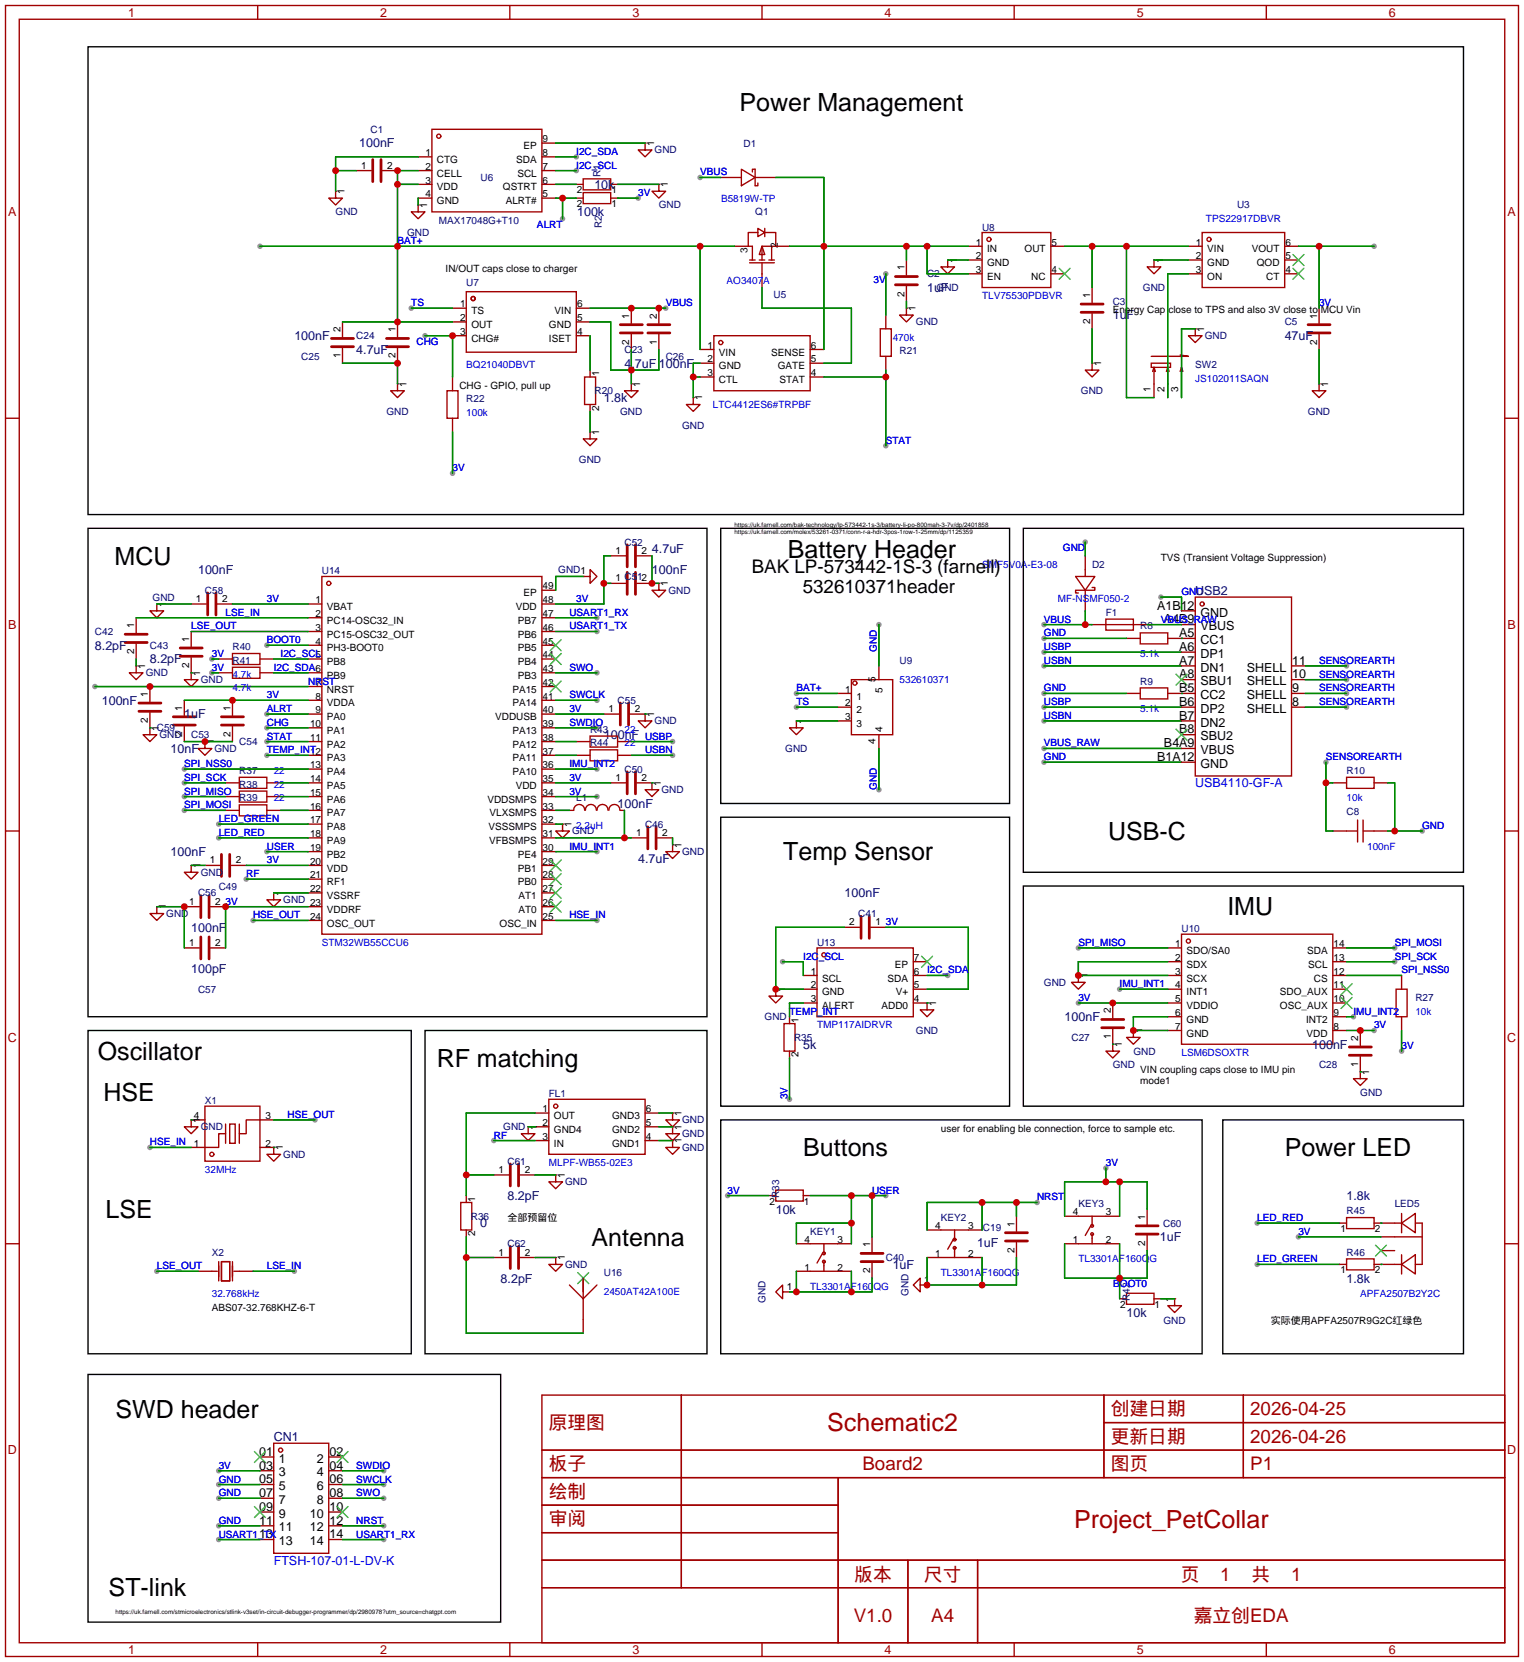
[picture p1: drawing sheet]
<svg xmlns="http://www.w3.org/2000/svg" width="281mm" height="307mm" viewBox="0 0 281 307" stroke-linecap="round" stroke-linejoin="round" font-family="sans-serif">
<defs><g id="words">
<g font-size="4.6">
<text x="136.6" y="20.4">Power Management</text>
<text x="21.2" y="104.2">MCU</text>
<text x="145.5" y="103">Battery Header</text>
<text x="204.7" y="155">USB-C</text>
<text x="144.6" y="158.8">Temp Sensor</text>
<text x="226.7" y="169">IMU</text>
<text x="18.1" y="195.7">Oscillator</text>
<text x="80.6" y="196.9">RF matching</text>
<text x="19.1" y="203.3">HSE</text>
<text x="148.3" y="213.5">Buttons</text>
<text x="237.2" y="213.5">Power LED</text>
<text x="19.5" y="224.9">LSE</text>
<text x="109.3" y="230">Antenna</text>
<text x="21.3" y="261.7">SWD header</text>
<text x="20.1" y="294.7">ST-link</text>
</g>
<g font-size="4.6" fill="#a00000">
<text x="152.8" y="264.3">Schematic2</text>
<text x="198.4" y="282">Project_PetCollar</text>
</g>
<g font-size="3.5">
<text x="138.8" y="105.7">BAK LP-573442-1S-3 (farnell)</text>
<text x="148.3" y="109.5">532610371header</text>
</g>
<g font-size="3.5" fill="#a00000">
<text x="101.3" y="263.8">原理图</text>
<text x="205.1" y="261.3">创建日期</text>
<text x="230.9" y="261.3">2026-04-25</text>
<text x="205.1" y="266.4">更新日期</text>
<text x="230.9" y="266.4">2026-04-26</text>
<text x="101.3" y="271.5">板子</text>
<text x="159.3" y="271.5">Board2</text>
<text x="205.1" y="271.5">图页</text>
<text x="230.9" y="271.5">P1</text>
<text x="101.3" y="276.5">绘制</text>
<text x="101.3" y="281.6">审阅</text>
<text x="157.8" y="291.8">版本</text>
<text x="170.6" y="291.8">尺寸</text>
<text x="218" y="291.8">页</text>
<text x="225.3" y="291.8">1</text>
<text x="231.1" y="291.8">共</text>
<text x="238.4" y="291.8">1</text>
<text x="157.7" y="299.4">V1.0</text>
<text x="172" y="299.4">A4</text>
<text x="220.4" y="299.4">嘉立创EDA</text>
</g>
<g font-size="2.3" fill="#a00000">
<text x="23.7" y="3.1">1</text>
<text x="70.2" y="3.1">2</text>
<text x="116.8" y="3.1">3</text>
<text x="163.4" y="3.1">4</text>
<text x="209.9" y="3.1">5</text>
<text x="256.5" y="3.1">6</text>
<text x="1.5" y="39.9">A</text>
<text x="278.4" y="39.9">A</text>
<text x="1.5" y="116.1">B</text>
<text x="278.4" y="116.1">B</text>
<text x="1.5" y="192.3">C</text>
<text x="278.3" y="192.3">C</text>
<text x="1.5" y="268.5">D</text>
<text x="278.3" y="268.5">D</text>
<text x="23.7" y="305.4">1</text>
<text x="70.2" y="305.4">2</text>
<text x="116.8" y="305.4">3</text>
<text x="163.4" y="305.4">4</text>
<text x="209.9" y="305.4">5</text>
<text x="256.5" y="305.4">6</text>
</g>
<g font-size="2.3" fill="#000080">
<text x="66.3" y="27.2">100nF</text>
<text x="109.8" y="34.8">10k</text>
<text x="106.6" y="39.9">100k</text>
<text x="171.2" y="53.9">1uF</text>
<text x="205.5" y="59">1uF</text>
<text x="54.4" y="62.8">100nF</text>
<text x="65.8" y="65.3">4.7uF</text>
<text x="237.2" y="62.8">47uF</text>
<text x="115.3" y="67.9">4.7uF</text>
<text x="121.7" y="67.9">100nF</text>
<text x="111.5" y="74.2">1.8k</text>
<text x="36.6" y="106">100nF</text>
<text x="120.4" y="106">100nF</text>
<text x="120.4" y="102.2">4.7uF</text>
<text x="220.7" y="109.8">USB2</text>
<text x="17.5" y="119.9">8.2pF</text>
<text x="27.7" y="122.5">8.2pF</text>
<text x="18.8" y="130.1">100nF</text>
<text x="34" y="132.6">1uF</text>
<text x="111.5" y="136.4">100nF</text>
<text x="31.5" y="139">10nF</text>
<text x="114" y="149.1">100nF</text>
<text x="31.5" y="158">100nF</text>
<text x="117.9" y="159.3">4.7uF</text>
<text x="156" y="165.7">100nF</text>
<text x="35.3" y="172">100nF</text>
<text x="35.3" y="179.6">100pF</text>
<text x="196.6" y="188.5">100nF</text>
<text x="148.3" y="193.6">5k</text>
<text x="242.3" y="193.6">100nF</text>
<text x="93.7" y="221.5">8.2pF</text>
<text x="248.7" y="221.5">1.8k</text>
<text x="88.6" y="226.6">0</text>
<text x="143.3" y="224.1">10k</text>
<text x="180.4" y="230.2">1uF</text>
<text x="214.2" y="229.2">1uF</text>
<text x="92.5" y="236.8">8.2pF</text>
<text x="164.8" y="234.2">1uF</text>
<text x="248.7" y="236.8">1.8k</text>
<text x="208" y="243.1">10k</text>
<text x="50.5" y="266">CN1</text>
</g>
<g font-size="2.3">
<text x="213.7" y="112.5">A1B12</text>
<text x="221.7" y="113.8">GND</text>
<text x="215" y="115.1">A4B9</text>
<text x="217.8" y="117.6">A5</text>
<text x="221.7" y="116.4">VBUS</text>
<text x="221.7" y="118.9">CC1</text>
<text x="217.8" y="120.2">A6</text>
<text x="217.8" y="122.7">A7</text>
<text x="217.8" y="125.2">A8</text>
<text x="221.7" y="121.4">DP1</text>
<text x="221.7" y="124">DN1</text>
<text x="230.3" y="124">SHELL</text>
<text x="238.6" y="125.2">10</text>
<text x="238.6" y="122.7">11</text>
<text x="217.8" y="127.8">B5</text>
<text x="217.8" y="130.3">B6</text>
<text x="221.7" y="126.5">SBU1</text>
<text x="221.7" y="129.1">CC2</text>
<text x="221.7" y="131.6">DP2</text>
<text x="230.3" y="131.6">SHELL</text>
<text x="230.3" y="129.1">SHELL</text>
<text x="230.3" y="126.5">SHELL</text>
<text x="238.6" y="130.3">8</text>
<text x="238.6" y="127.8">9</text>
<text x="215" y="137.9">B4A9</text>
<text x="217.8" y="132.9">B7</text>
<text x="217.8" y="135.4">B8</text>
<text x="221.7" y="134.1">DN2</text>
<text x="221.7" y="136.7">SBU2</text>
<text x="213.7" y="140.5">B1A12</text>
<text x="221.7" y="139.2">VBUS</text>
<text x="221.7" y="141.8">GND</text>
<text x="47.9" y="268.8">01</text>
<text x="60.8" y="268.8">02</text>
<text x="47.9" y="271.3">03</text>
<text x="47.9" y="273.8">05</text>
<text x="51.5" y="270">1</text>
<text x="51.5" y="272.6">3</text>
<text x="51.5" y="275.1">5</text>
<text x="58.5" y="275.1">6</text>
<text x="58.5" y="272.6">4</text>
<text x="58.5" y="270">2</text>
<text x="60.8" y="273.8">06</text>
<text x="60.8" y="271.3">04</text>
<text x="47.9" y="276.4">07</text>
<text x="47.9" y="278.9">09</text>
<text x="47.9" y="281.5">11</text>
<text x="51.5" y="277.6">7</text>
<text x="51.5" y="280.2">9</text>
<text x="57.2" y="280.2">10</text>
<text x="58.5" y="277.6">8</text>
<text x="60.8" y="281.5">12</text>
<text x="60.8" y="278.9">10</text>
<text x="60.8" y="276.4">08</text>
<text x="47.9" y="284">13</text>
<text x="51.5" y="282.7">11</text>
<text x="51.5" y="285.3">13</text>
<text x="57.2" y="285.3">14</text>
<text x="57.2" y="282.7">12</text>
<text x="60.8" y="284">14</text>
</g>
<g font-size="2.3" fill="#00f">
<text x="220.7" y="145.3">USB4110-GF-A</text>
<text x="50.5" y="288.8">FTSH-107-01-L-DV-K</text>
</g>
<g font-size="1.8" fill="#000080">
<text x="68.4" y="24.5">C1</text>
<text x="120.9" y="28.3">GND</text>
<text x="137.3" y="27.1">D1</text>
<text x="88.7" y="33.4">U6</text>
<text x="110.9" y="32.7" transform="rotate(-90 110.9 32.7)">R1</text>
<text x="62" y="39.8">GND</text>
<text x="81" y="41.3">MAX17048G+T10</text>
<text x="121.7" y="38.5">GND</text>
<text x="139.5" y="39.8">Q1</text>
<text x="228.4" y="38.5">U3</text>
<text x="75.2" y="43.6">GND</text>
<text x="111.1" y="42.1" transform="rotate(-90 111.1 42.1)">R2</text>
<text x="181.4" y="42.6">U8</text>
<text x="86.1" y="52.7">U7</text>
<text x="171.2" y="51.2">C2</text>
<text x="173" y="53.7">GND</text>
<text x="211.1" y="53.7">GND</text>
<text x="142.9" y="55">U5</text>
<text x="205.5" y="56.3">C3</text>
<text x="65.8" y="62.6">C24</text>
<text x="115.3" y="65.2">C23</text>
<text x="166.1" y="65.4">R21</text>
<text x="169.1" y="60.1">GND</text>
<text x="222.5" y="62.6">GND</text>
<text x="237.2" y="60.1">C5</text>
<text x="55.6" y="66.4">C25</text>
<text x="122.9" y="66.4">C26</text>
<text x="220.7" y="68">SW2</text>
<text x="71.4" y="76.6">GND</text>
<text x="86.1" y="74.3">R22</text>
<text x="109.8" y="72.8">R20</text>
<text x="114.5" y="76.6">GND</text>
<text x="199.6" y="72.8">GND</text>
<text x="241.5" y="76.6">GND</text>
<text x="126" y="79.1">GND</text>
<text x="106.9" y="85.5">GND</text>
<text x="115.3" y="100.7">C52</text>
<text x="59.4" y="106.1">U14</text>
<text x="103.1" y="105.8">GND1</text>
<text x="201.7" y="104.8">D2</text>
<text x="28.2" y="110.9">GND</text>
<text x="37.8" y="109.6">C58</text>
<text x="123.4" y="109.6">GND</text>
<text x="204.2" y="113.7">F1</text>
<text x="17.5" y="117.2">C42</text>
<text x="27.7" y="119.8">C43</text>
<text x="210.6" y="116.2">R8</text>
<text x="26.9" y="124.9">GND</text>
<text x="42.9" y="120">R40</text>
<text x="42.9" y="122.6">R41</text>
<text x="166.1" y="122.6">U9</text>
<text x="37.1" y="126.1">GND</text>
<text x="114" y="129.9">C55</text>
<text x="210.6" y="126.4">R9</text>
<text x="29" y="135">C59</text>
<text x="29.4" y="136.3">GND</text>
<text x="35.3" y="136.3">C53</text>
<text x="44.2" y="137.6">C54</text>
<text x="109" y="135.3">R43</text>
<text x="109" y="137.8">R44</text>
<text x="120.9" y="133.7">GND</text>
<text x="39.6" y="138.8">GND</text>
<text x="44.2" y="142.9">R37</text>
<text x="115.3" y="142.6">C50</text>
<text x="145" y="138.8">GND</text>
<text x="248.7" y="142.9">R10</text>
<text x="44.2" y="145.4">R38</text>
<text x="44.2" y="148">R39</text>
<text x="106.4" y="148">L1</text>
<text x="122.2" y="146.4">GND</text>
<text x="105.6" y="154.1">GND</text>
<text x="119.1" y="152.8">C46</text>
<text x="248.7" y="150.5">C8</text>
<text x="37.1" y="161.7">GND</text>
<text x="126" y="157.9">GND</text>
<text x="36.6" y="165.5">C56</text>
<text x="40.4" y="164.2">C49</text>
<text x="52.3" y="166.8">GND</text>
<text x="30.7" y="169.3">GND</text>
<text x="158.5" y="169.3">C41</text>
<text x="218.2" y="172.1">U10</text>
<text x="150.9" y="174.6">U13</text>
<text x="36.6" y="183.3">C57</text>
<text x="192.8" y="182">GND</text>
<text x="261.4" y="184.8">R27</text>
<text x="141.2" y="188.4">GND</text>
<text x="169.1" y="190.9">GND</text>
<text x="146.6" y="192.2">R35</text>
<text x="197.9" y="192.2">C27</text>
<text x="205.5" y="197.2">GND</text>
<text x="209.3" y="194.7">GND</text>
<text x="243.6" y="197.2">C28</text>
<text x="37.8" y="203.8">X1</text>
<text x="101.3" y="202.6">FL1</text>
<text x="251.2" y="202.3">GND</text>
<text x="37.1" y="208.7">GND</text>
<text x="92.9" y="208.7">GND</text>
<text x="126" y="207.4">GND</text>
<text x="126" y="209.9">GND</text>
<text x="52.3" y="213.8">GND</text>
<text x="93.7" y="215">C61</text>
<text x="126" y="212.5">GND</text>
<text x="104.4" y="218.8">GND</text>
<text x="143.9" y="221.1" transform="rotate(-90 143.9 221.1)">R33</text>
<text x="87" y="225.2">R36</text>
<text x="149.6" y="228">KEY1</text>
<text x="173.7" y="225.4">KEY2</text>
<text x="181.5" y="227.2">C19</text>
<text x="199.1" y="222.9">KEY3</text>
<text x="214.8" y="226.5">C60</text>
<text x="248.7" y="224.2">R45</text>
<text x="257.6" y="222.9">LED5</text>
<text x="39.1" y="231.8">X2</text>
<text x="93.7" y="230.3">C62</text>
<text x="163.6" y="232.8">C40</text>
<text x="248.7" y="231.8">R46</text>
<text x="104.4" y="234.1">GND</text>
<text x="111.5" y="235.6">U16</text>
<text x="167.8" y="239.3" transform="rotate(-90 167.8 239.3)">GND</text>
<text x="141.4" y="240.6" transform="rotate(-90 141.4 240.6)">GND</text>
<text x="208.7" y="240.2" transform="rotate(-90 208.7 240.2)">R42</text>
<text x="214.9" y="244.5">GND</text>
</g>
<g font-size="1.8">
<text x="78.6" y="28.8">1</text>
<text x="96.7" y="27.5">EP</text>
<text x="100.2" y="28.8">8</text>
<text x="100.2" y="26.3">9</text>
<text x="120.8" y="26.9" transform="rotate(-90 120.8 26.9)">1</text>
<text x="63.6" y="35.8" transform="rotate(-90 63.6 35.8)">1</text>
<text x="66.7" y="31.1">1</text>
<text x="71.5" y="31.1">2</text>
<text x="78.6" y="31.4">2</text>
<text x="78.6" y="33.9">3</text>
<text x="80.7" y="30.1">CTG</text>
<text x="80.7" y="32.6">CELL</text>
<text x="80.7" y="35.2">VDD</text>
<text x="92.9" y="35.2">QSTRT</text>
<text x="95.3" y="30.1">SDA</text>
<text x="95.5" y="32.6">SCL</text>
<text x="100.2" y="33.9">6</text>
<text x="100.2" y="31.4">7</text>
<text x="106.5" y="35.7">2</text>
<text x="112.9" y="35.7">1</text>
<text x="123.3" y="34.6" transform="rotate(-90 123.3 34.6)">1</text>
<text x="78.6" y="36.4">4</text>
<text x="78.9" y="38.4" transform="rotate(-90 78.9 38.4)">1</text>
<text x="80.7" y="37.7">GND</text>
<text x="93.4" y="37.7">ALRT#</text>
<text x="100.2" y="36.4">5</text>
<text x="106.5" y="38.2">2</text>
<text x="112.9" y="38.2">1</text>
<text x="138" y="46.7" transform="rotate(-90 138 46.7)">3</text>
<text x="143.6" y="45.7" transform="rotate(-90 143.6 45.7)">2</text>
<text x="180.2" y="47.9">2</text>
<text x="180.2" y="45.3">1</text>
<text x="182.3" y="46.6">IN</text>
<text x="189.2" y="46.6">OUT</text>
<text x="194.2" y="45.3">5</text>
<text x="220.8" y="45.3">1</text>
<text x="220.8" y="47.9">2</text>
<text x="222.9" y="46.6">VIN</text>
<text x="231.2" y="46.6">VOUT</text>
<text x="237.4" y="47.9">5</text>
<text x="237.4" y="45.3">6</text>
<text x="82.3" y="50.2">IN/OUT caps close to charger</text>
<text x="167" y="49.9" transform="rotate(-90 167 49.9)">1</text>
<text x="176.7" y="48.5" transform="rotate(-90 176.7 48.5)">1</text>
<text x="180.2" y="50.4">3</text>
<text x="182.3" y="51.7">EN</text>
<text x="182.3" y="49.1">GND</text>
<text x="190.4" y="51.7">NC</text>
<text x="194.2" y="50.4">4</text>
<text x="214.8" y="48.5" transform="rotate(-90 214.8 48.5)">1</text>
<text x="220.8" y="50.4">3</text>
<text x="222.9" y="49.1">GND</text>
<text x="222.9" y="51.7">ON</text>
<text x="232.1" y="49.1">QOD</text>
<text x="233.8" y="51.7">CT</text>
<text x="237.4" y="50.4">4</text>
<text x="85" y="56.8">1</text>
<text x="85" y="59.3">2</text>
<text x="87" y="58">TS</text>
<text x="102.4" y="58">VIN</text>
<text x="106.6" y="59.3">5</text>
<text x="106.6" y="56.8">6</text>
<text x="116.2" y="58.8" transform="rotate(-90 116.2 58.8)">1</text>
<text x="121.3" y="58.8" transform="rotate(-90 121.3 58.8)">2</text>
<text x="167" y="54.7" transform="rotate(-90 167 54.7)">2</text>
<text x="169" y="57.4" transform="rotate(-90 169 57.4)">1</text>
<text x="201.3" y="59.8" transform="rotate(-90 201.3 59.8)">2</text>
<text x="201.3" y="55" transform="rotate(-90 201.3 55)">1</text>
<text x="205.5" y="57.8">Energy Cap close to TPS and also 3V close to MCU Vin</text>
<text x="243.2" y="58.8" transform="rotate(-90 243.2 58.8)">1</text>
<text x="62.9" y="61.3" transform="rotate(-90 62.9 61.3)">2</text>
<text x="73" y="61.3" transform="rotate(-90 73 61.3)">1</text>
<text x="85" y="61.8">3</text>
<text x="87" y="60.6">OUT</text>
<text x="87" y="63.1">CHG#</text>
<text x="101.4" y="63.1">ISET</text>
<text x="101.4" y="60.6">GND</text>
<text x="106.6" y="61.8">4</text>
<text x="116.2" y="63.6" transform="rotate(-90 116.2 63.6)">2</text>
<text x="121.3" y="63.6" transform="rotate(-90 121.3 63.6)">1</text>
<text x="130.7" y="64.4">1</text>
<text x="132.8" y="65.6">VIN</text>
<text x="142.4" y="65.6">SENSE</text>
<text x="149.7" y="64.4">6</text>
<text x="222.4" y="61.2" transform="rotate(-90 222.4 61.2)">1</text>
<text x="243.2" y="63.6" transform="rotate(-90 243.2 63.6)">2</text>
<text x="62.9" y="66.2" transform="rotate(-90 62.9 66.2)">1</text>
<text x="73" y="66.2" transform="rotate(-90 73 66.2)">2</text>
<text x="75.1" y="71.4" transform="rotate(-90 75.1 71.4)">1</text>
<text x="84.8" y="71.8">CHG - GPIO, pull up</text>
<text x="110.6" y="69.5" transform="rotate(-90 110.6 69.5)">1</text>
<text x="118.2" y="71.4" transform="rotate(-90 118.2 71.4)">1</text>
<text x="130.7" y="66.9">2</text>
<text x="130.7" y="69.5">3</text>
<text x="132.8" y="68.2">GND</text>
<text x="132.8" y="70.7">CTL</text>
<text x="143.6" y="68.2">GATE</text>
<text x="143.9" y="70.7">STAT</text>
<text x="149.7" y="69.5">4</text>
<text x="149.7" y="66.9">5</text>
<text x="203.3" y="67.6" transform="rotate(-90 203.3 67.6)">1</text>
<text x="245.2" y="71.4" transform="rotate(-90 245.2 71.4)">1</text>
<text x="110.6" y="75.8" transform="rotate(-90 110.6 75.8)">2</text>
<text x="129.7" y="73.9" transform="rotate(-90 129.7 73.9)">1</text>
<text x="212.5" y="72.4" transform="rotate(-90 212.5 72.4)">1</text>
<text x="215" y="72.4" transform="rotate(-90 215 72.4)">2</text>
<text x="217.6" y="72.4" transform="rotate(-90 217.6 72.4)">3</text>
<text x="110.6" y="80.3" transform="rotate(-90 110.6 80.3)">1</text>
<text x="113.7" y="107.3">1 C512</text>
<text x="113.7" y="102.2">1</text>
<text x="118.5" y="102.2">2</text>
<text x="214.4" y="103.5">TVS (Transient Voltage Suppression)</text>
<text x="30.6" y="112" transform="rotate(-90 30.6 112)">1</text>
<text x="36.2" y="111.1">1</text>
<text x="41" y="111.1">2</text>
<text x="58.3" y="113.9">2</text>
<text x="58.3" y="111.4">1</text>
<text x="60.4" y="112.6">VBAT</text>
<text x="95.2" y="112.6">VDD</text>
<text x="96.7" y="110.1">EP</text>
<text x="100.2" y="108.8">49</text>
<text x="100.2" y="111.4">48</text>
<text x="100.2" y="113.9">47</text>
<text x="123.3" y="108.2" transform="rotate(-90 123.3 108.2)">1</text>
<text x="24.8" y="116" transform="rotate(-90 24.8 116)">1</text>
<text x="34.9" y="118.5" transform="rotate(-90 34.9 118.5)">1</text>
<text x="58.3" y="119">4</text>
<text x="58.3" y="116.4">3</text>
<text x="60.4" y="117.7">PC15-OSC32_OUT</text>
<text x="60.4" y="115.2">PC14-OSC32_IN</text>
<text x="95.6" y="115.2">PB7</text>
<text x="95.6" y="117.7">PB6</text>
<text x="100.2" y="116.4">46</text>
<text x="100.2" y="119">45</text>
<text x="24.8" y="120.8" transform="rotate(-90 24.8 120.8)">2</text>
<text x="26.8" y="123.5" transform="rotate(-90 26.8 123.5)">1</text>
<text x="34.9" y="123.3" transform="rotate(-90 34.9 123.3)">2</text>
<text x="37" y="124.7" transform="rotate(-90 37 124.7)">1</text>
<text x="58.3" y="121.5">5</text>
<text x="60.4" y="125.3">PB9</text>
<text x="60.4" y="122.8">PB8</text>
<text x="60.4" y="120.3">PH3-BOOT0</text>
<text x="95.6" y="120.3">PB5</text>
<text x="95.6" y="122.8">PB4</text>
<text x="95.6" y="125.3">PB3</text>
<text x="100.2" y="121.5">44</text>
<text x="100.2" y="124.1">43</text>
<text x="161.7" y="125.8" transform="rotate(-90 161.7 125.8)">5</text>
<text x="27.3" y="128.7" transform="rotate(-90 27.3 128.7)">1</text>
<text x="33.7" y="131.2" transform="rotate(-90 33.7 131.2)">1</text>
<text x="42.6" y="131.2" transform="rotate(-90 42.6 131.2)">1</text>
<text x="58.3" y="131.7">9</text>
<text x="58.3" y="129.1">8</text>
<text x="58.3" y="126.6">7</text>
<text x="60.4" y="130.4">VDDA</text>
<text x="60.4" y="127.9">NRST</text>
<text x="94.6" y="127.9">PA15</text>
<text x="94.6" y="130.4">PA14</text>
<text x="100.2" y="126.6">42</text>
<text x="100.2" y="129.1">41</text>
<text x="100.2" y="131.7">40</text>
<text x="112.4" y="131.5">1</text>
<text x="117.2" y="131.5">2</text>
<text x="156.1" y="127.9">1</text>
<text x="156.1" y="130.4">2</text>
<text x="158.2" y="129.1">1</text>
<text x="158.2" y="131.7">2</text>
<text x="163" y="127.9" transform="rotate(-90 163 127.9)">5</text>
<text x="27.3" y="133.5" transform="rotate(-90 27.3 133.5)">2</text>
<text x="29.3" y="134.9" transform="rotate(-90 29.3 134.9)">1</text>
<text x="33.7" y="136" transform="rotate(-90 33.7 136)">2</text>
<text x="39.5" y="137.4" transform="rotate(-90 39.5 137.4)">1</text>
<text x="42.6" y="136" transform="rotate(-90 42.6 136)">2</text>
<text x="57.3" y="136.8">11</text>
<text x="57.3" y="134.2">10</text>
<text x="60.4" y="135.5">PA1</text>
<text x="60.4" y="133">PA0</text>
<text x="91.4" y="133">VDDUSB</text>
<text x="94.6" y="135.5">PA13</text>
<text x="100.2" y="134.2">39</text>
<text x="100.2" y="136.8">38</text>
<text x="120.8" y="132.3" transform="rotate(-90 120.8 132.3)">1</text>
<text x="148.7" y="133.6" transform="rotate(-90 148.7 133.6)">1</text>
<text x="156.1" y="133">3</text>
<text x="158.2" y="134.2">3</text>
<text x="161.7" y="137.3" transform="rotate(-90 161.7 137.3)">4</text>
<text x="163" y="135.2" transform="rotate(-90 163 135.2)">4</text>
<text x="57.3" y="141.8">13</text>
<text x="57.3" y="139.3">12</text>
<text x="60.4" y="143.1">PA4</text>
<text x="60.4" y="140.6">PA3</text>
<text x="60.4" y="138">PA2</text>
<text x="94.6" y="138">PA12</text>
<text x="94.6" y="140.6">PA11</text>
<text x="94.6" y="143.1">PA10</text>
<text x="100.2" y="139.3">37</text>
<text x="100.2" y="141.8">36</text>
<text x="57.3" y="149.5">16</text>
<text x="57.3" y="146.9">15</text>
<text x="57.3" y="144.4">14</text>
<text x="60.4" y="148.2">PA6</text>
<text x="60.4" y="145.7">PA5</text>
<text x="90" y="148.2">VDDSMPS</text>
<text x="95.2" y="145.7">VDD</text>
<text x="100.2" y="144.4">35</text>
<text x="100.2" y="146.9">34</text>
<text x="100.2" y="149.5">33</text>
<text x="113.7" y="144.2">1</text>
<text x="118.5" y="144.2">2</text>
<text x="122.1" y="145" transform="rotate(-90 122.1 145)">1</text>
<text x="57.3" y="154.5">18</text>
<text x="57.3" y="152">17</text>
<text x="60.4" y="155.8">PA9</text>
<text x="60.4" y="153.3">PA8</text>
<text x="60.4" y="150.7">PA7</text>
<text x="90.2" y="153.3">VSSSMPS</text>
<text x="90.3" y="155.8">VFBSMPS</text>
<text x="90.4" y="150.7">VLXSMPS</text>
<text x="100.2" y="152">32</text>
<text x="100.2" y="154.5">31</text>
<text x="105.5" y="152.7" transform="rotate(-90 105.5 152.7)">1</text>
<text x="117.5" y="154.3">1</text>
<text x="122.3" y="154.3">2</text>
<text x="37" y="160.3" transform="rotate(-90 37 160.3)">1</text>
<text x="38.7" y="159.4">1</text>
<text x="43.6" y="159.4">2</text>
<text x="57.3" y="159.6">20</text>
<text x="57.3" y="157.1">19</text>
<text x="60.4" y="160.9">VDD</text>
<text x="60.4" y="158.4">PB2</text>
<text x="95.6" y="158.4">PE4</text>
<text x="95.6" y="160.9">PB1</text>
<text x="100.2" y="157.1">30</text>
<text x="100.2" y="159.6">29</text>
<text x="125.9" y="156.5" transform="rotate(-90 125.9 156.5)">1</text>
<text x="30.6" y="167.9" transform="rotate(-90 30.6 167.9)">1</text>
<text x="34.9" y="167">1</text>
<text x="39.7" y="167">2</text>
<text x="52.2" y="165.4" transform="rotate(-90 52.2 165.4)">1</text>
<text x="57.3" y="167.2">23</text>
<text x="57.3" y="164.7">22</text>
<text x="57.3" y="162.2">21</text>
<text x="60.4" y="166">VSSRF</text>
<text x="60.4" y="163.4">RF1</text>
<text x="95.6" y="163.4">PB0</text>
<text x="95.7" y="166">AT1</text>
<text x="100.2" y="162.2">28</text>
<text x="100.2" y="164.7">27</text>
<text x="100.2" y="167.2">26</text>
<text x="57.3" y="169.8">24</text>
<text x="60.4" y="171.1">OSC_OUT</text>
<text x="60.4" y="168.5">VDDRF</text>
<text x="92.3" y="171.1">OSC_IN</text>
<text x="95.7" y="168.5">AT0</text>
<text x="100.2" y="169.8">25</text>
<text x="156.8" y="170.8">2</text>
<text x="161.7" y="170.8">1</text>
<text x="34.9" y="174.6">1</text>
<text x="39.7" y="174.6">2</text>
<text x="149.7" y="179.9">1</text>
<text x="165.3" y="178.7">EP</text>
<text x="168.8" y="179.9">6</text>
<text x="168.8" y="177.4">7</text>
<text x="217" y="174.9">1</text>
<text x="217" y="177.4">2</text>
<text x="217" y="179.9">3</text>
<text x="219.1" y="176.1">SDO/SA0</text>
<text x="219.1" y="178.7">SDX</text>
<text x="241.4" y="176.1">SDA</text>
<text x="241.6" y="178.7">SCL</text>
<text x="246.3" y="179.9">12</text>
<text x="246.3" y="177.4">13</text>
<text x="246.3" y="174.9">14</text>
<text x="144.9" y="183.1" transform="rotate(-90 144.9 183.1)">1</text>
<text x="149.7" y="182.5">2</text>
<text x="149.7" y="185">3</text>
<text x="151.8" y="181.2">SCL</text>
<text x="151.8" y="183.8">GND</text>
<text x="163.9" y="181.2">SDA</text>
<text x="165.4" y="183.8">V+</text>
<text x="168.8" y="185">4</text>
<text x="168.8" y="182.5">5</text>
<text x="172.9" y="185.7" transform="rotate(-90 172.9 185.7)">1</text>
<text x="200.8" y="180.6" transform="rotate(-90 200.8 180.6)">1</text>
<text x="217" y="182.5">4</text>
<text x="217" y="185">5</text>
<text x="219.1" y="181.2">SCX</text>
<text x="219.1" y="183.8">INT1</text>
<text x="236.4" y="183.8">SDO_AUX</text>
<text x="242.6" y="181.2">CS</text>
<text x="246.3" y="185">10</text>
<text x="246.3" y="182.5">11</text>
<text x="147.5" y="188.9" transform="rotate(-90 147.5 188.9)">1</text>
<text x="151.8" y="186.3">ALERT</text>
<text x="162.8" y="186.3">ADD0</text>
<text x="205.1" y="191.9" transform="rotate(-90 205.1 191.9)">1</text>
<text x="205.1" y="187.1" transform="rotate(-90 205.1 187.1)">2</text>
<text x="211" y="190.8" transform="rotate(-90 211 190.8)">1</text>
<text x="217" y="187.6">6</text>
<text x="217" y="190.1">7</text>
<text x="219.1" y="186.3">VDDIO</text>
<text x="219.1" y="188.8">GND</text>
<text x="219.1" y="191.4">GND</text>
<text x="236.4" y="186.3">OSC_AUX</text>
<text x="241.2" y="188.8">INT2</text>
<text x="241.3" y="191.4">VDD</text>
<text x="246.3" y="190.1">8</text>
<text x="246.3" y="187.6">9</text>
<text x="147.5" y="195.2" transform="rotate(-90 147.5 195.2)">2</text>
<text x="207.1" y="193.3" transform="rotate(-90 207.1 193.3)">1</text>
<text x="250.8" y="197" transform="rotate(-90 250.8 197)">1</text>
<text x="250.8" y="192.2" transform="rotate(-90 250.8 192.2)">2</text>
<text x="210.6" y="198">VIN coupling caps close to IMU pin</text>
<text x="210.6" y="200">mode1</text>
<text x="252.9" y="198.4" transform="rotate(-90 252.9 198.4)">1</text>
<text x="35.8" y="206.6">4</text>
<text x="37" y="207.3" transform="rotate(-90 37 207.3)">1</text>
<text x="49" y="206.6">3</text>
<text x="99.2" y="208.5" transform="rotate(-90 99.2 208.5)">1</text>
<text x="100.2" y="205.3">1</text>
<text x="100.2" y="207.9">2</text>
<text x="102.3" y="206.6">OUT</text>
<text x="102.3" y="209.2">GND4</text>
<text x="113.1" y="209.2">GND2</text>
<text x="113.1" y="206.6">GND3</text>
<text x="119.3" y="207.9">5</text>
<text x="119.3" y="205.3">6</text>
<text x="125.9" y="208.5" transform="rotate(-90 125.9 208.5)">1</text>
<text x="125.9" y="206" transform="rotate(-90 125.9 206)">1</text>
<text x="173.7" y="208.9">user for enabling ble connection, force to sample etc.</text>
<text x="35.8" y="211.7">1</text>
<text x="49" y="211.7">2</text>
<text x="52.2" y="212.4" transform="rotate(-90 52.2 212.4)">1</text>
<text x="100.2" y="210.4">3</text>
<text x="102.3" y="211.7">IN</text>
<text x="113.1" y="211.7">GND1</text>
<text x="119.3" y="210.4">4</text>
<text x="125.9" y="211.1" transform="rotate(-90 125.9 211.1)">1</text>
<text x="87.8" y="221.9" transform="rotate(-90 87.8 221.9)">1</text>
<text x="92.1" y="216.5">1</text>
<text x="96.9" y="216.5">2</text>
<text x="104.3" y="217.4" transform="rotate(-90 104.3 217.4)">1</text>
<text x="93.7" y="225.4">全部预留位</text>
<text x="142.1" y="222.4">2</text>
<text x="148.5" y="222.4">1</text>
<text x="172.7" y="226.9">4</text>
<text x="178.8" y="226.9">3</text>
<text x="187.3" y="226.4" transform="rotate(-90 187.3 226.4)">1</text>
<text x="198.1" y="224.4">4</text>
<text x="204.2" y="224.4">3</text>
<text x="211.5" y="225.2" transform="rotate(-90 211.5 225.2)">1</text>
<text x="247.5" y="227.5">1</text>
<text x="253.9" y="227.5">2</text>
<text x="87.8" y="228.2" transform="rotate(-90 87.8 228.2)">2</text>
<text x="92.1" y="231.8">1</text>
<text x="96.9" y="231.8">2</text>
<text x="104.3" y="232.7" transform="rotate(-90 104.3 232.7)">1</text>
<text x="148.6" y="229.5">4</text>
<text x="154.7" y="229.5">3</text>
<text x="160.7" y="230.3" transform="rotate(-90 160.7 230.3)">1</text>
<text x="172.7" y="232">1</text>
<text x="178.8" y="232">2</text>
<text x="187.3" y="231.3" transform="rotate(-90 187.3 231.3)">2</text>
<text x="198.1" y="229.5">1</text>
<text x="204.2" y="229.5">2</text>
<text x="211.5" y="230" transform="rotate(-90 211.5 230)">2</text>
<text x="145.3" y="238.1">1</text>
<text x="148.6" y="234.6">1</text>
<text x="154.7" y="234.6">2</text>
<text x="160.7" y="235.1" transform="rotate(-90 160.7 235.1)">2</text>
<text x="170.7" y="236.9">1</text>
<text x="247.5" y="235.1">1</text>
<text x="253.9" y="235.1">2</text>
<text x="39.1" y="241.9">ABS07-32.768KHZ-6-T</text>
<text x="206.9" y="241.4">2</text>
<text x="213.2" y="241.4">1</text>
<text x="216.5" y="240.3" transform="rotate(-90 216.5 240.3)">1</text>
<text x="234.7" y="244.5">实际使用APFA2507R9G2C红绿色</text>
</g>
<g font-size="1.8" fill="#00f">
<text x="106.4" y="28.6">I2C_SDA</text>
<text x="106.4" y="31.1">I2C_SCL</text>
<text x="129.3" y="32.4">VBUS</text>
<text x="117.9" y="36.2">3V</text>
<text x="133.1" y="37.2">B5819W-TP</text>
<text x="222.7" y="41">TPS22917DBVR</text>
<text x="73.4" y="45.1">BAT+</text>
<text x="99.2" y="42">ALRT</text>
<text x="134.2" y="52.5">AO3407A</text>
<text x="161.3" y="52.2">3V</text>
<text x="75.9" y="56.5">TS</text>
<text x="122.9" y="56.5">VBUS</text>
<text x="181.4" y="55.3">TLV75530PDBVR</text>
<text x="243.6" y="56.5">3V</text>
<text x="76.9" y="63.6">CHG</text>
<text x="164.8" y="62.9">470k</text>
<text x="86.1" y="68">BQ21040DBVT</text>
<text x="220.7" y="70.5">JS102011SAQN</text>
<text x="86.1" y="76.8">100k</text>
<text x="131.6" y="75.3">LTC4412ES6#TRPBF</text>
<text x="163.6" y="81.9">STAT</text>
<text x="83.6" y="87">3V</text>
<text x="196.3" y="101.7">GND</text>
<text x="181.4" y="104.8">SMF5V0A-E3-08</text>
<text x="41.7" y="113.7">LSE_IN</text>
<text x="49.3" y="111.1">3V</text>
<text x="105.2" y="113.7">USART1_RX</text>
<text x="106.4" y="111.1">3V</text>
<text x="195.3" y="111.1">MF-NSMF050-2</text>
<text x="218.2" y="109.9">GND</text>
<text x="35.3" y="116.2">LSE_OUT</text>
<text x="49.3" y="118.8">BOOT0</text>
<text x="105.2" y="116.2">USART1_TX</text>
<text x="192.8" y="117.5">GND</text>
<text x="192.8" y="114.9">VBUS</text>
<text x="214.4" y="114.9">VBUS_RAW</text>
<text x="39.1" y="121.3">3V</text>
<text x="39.1" y="123.8">3V</text>
<text x="42.9" y="125.1">4.7k</text>
<text x="50.5" y="123.8">I2C_SDA6</text>
<text x="51.8" y="121.3">I2C_SCL</text>
<text x="105.2" y="123.8">SWO</text>
<text x="161.9" y="120.4" transform="rotate(-90 161.9 120.4)">GND</text>
<text x="192.8" y="120">USBP</text>
<text x="192.8" y="122.6">USBN</text>
<text x="210.6" y="121.3">5.1k</text>
<text x="243.6" y="122.6">SENSOREARTH</text>
<text x="243.6" y="125.1">SENSOREARTH</text>
<text x="42.9" y="127.6">4.7k</text>
<text x="49.3" y="131.5">ALRT</text>
<text x="49.3" y="128.9">3V</text>
<text x="56.9" y="126.4">NRST</text>
<text x="105.2" y="128.9">SWCLK</text>
<text x="105.2" y="131.5">3V</text>
<text x="147.1" y="127.6">BAT+</text>
<text x="147.1" y="130.2">TS</text>
<text x="166.1" y="126.1">532610371</text>
<text x="192.8" y="130.2">USBP</text>
<text x="192.8" y="127.6">GND</text>
<text x="210.6" y="131.5">5.1k</text>
<text x="243.6" y="127.6">SENSOREARTH</text>
<text x="243.6" y="130.2">SENSOREARTH</text>
<text x="49.3" y="136.5">STAT</text>
<text x="49.3" y="134">CHG</text>
<text x="105.2" y="134">SWDIO</text>
<text x="115.3" y="135.3">22</text>
<text x="115.3" y="137.8">22</text>
<text x="119.1" y="136.5">USBP</text>
<text x="192.8" y="132.7">USBN</text>
<text x="192.8" y="137.8">VBUS_RAW</text>
<text x="34" y="141.6">SPI_NSS0</text>
<text x="49.3" y="139.1">TEMP_INT</text>
<text x="50.5" y="142.9">22</text>
<text x="105.2" y="141.6">IMU_INT2</text>
<text x="119.1" y="139.1">USBN</text>
<text x="192.8" y="140.3">GND</text>
<text x="244.9" y="140.3">SENSOREARTH</text>
<text x="34" y="144.2">SPI_SCK</text>
<text x="34" y="146.7">SPI_MISO</text>
<text x="34" y="149.2">SPI_MOSI</text>
<text x="50.5" y="145.4">22</text>
<text x="50.5" y="148">22</text>
<text x="105.2" y="144.2">3V</text>
<text x="105.2" y="146.7">3V</text>
<text x="161.9" y="145.8" transform="rotate(-90 161.9 145.8)">GND</text>
<text x="248.7" y="148">10k</text>
<text x="40.4" y="154.3">LED_RED</text>
<text x="40.4" y="151.8">LED_GREEN</text>
<text x="106.4" y="153">2.2uH</text>
<text x="262.6" y="153">GND</text>
<text x="45.5" y="161.9">RF</text>
<text x="49.3" y="159.4">3V</text>
<text x="49.3" y="156.9">USER</text>
<text x="105.2" y="156.9">IMU_INT1</text>
<text x="252.5" y="156.9">100nF</text>
<text x="41.7" y="167">3V</text>
<text x="46.7" y="169.6">HSE_OUT</text>
<text x="105.2" y="169.6">HSE_IN</text>
<text x="163.6" y="170.8">3V</text>
<text x="59.4" y="174.6">STM32WB55CCU6</text>
<text x="148.3" y="177.2">I2C_SCL</text>
<text x="171.2" y="179.7">I2C_SDA</text>
<text x="199.1" y="174.6">SPI_MISO</text>
<text x="257.6" y="177.2">SPI_SCK</text>
<text x="257.6" y="174.6">SPI_MOSI</text>
<text x="258.8" y="179.7">SPI_NSS0</text>
<text x="199.1" y="184.8">3V</text>
<text x="206.8" y="182.3">IMU_INT1</text>
<text x="145.8" y="187.3">TEMP_INT</text>
<text x="150.9" y="189.9">TMP117AIDRVR</text>
<text x="249.9" y="187.3">IMU_INT2</text>
<text x="253.7" y="189.9">3V</text>
<text x="261.4" y="187.3">10k</text>
<text x="218.2" y="195">LSM6DSOXTR</text>
<text x="258.8" y="193.7">3V</text>
<text x="145.4" y="202.9" transform="rotate(-90 145.4 202.9)">3V</text>
<text x="53.1" y="206.4">HSE_OUT</text>
<text x="27.7" y="211.5">HSE_IN</text>
<text x="91.2" y="210.2">RF</text>
<text x="101.3" y="215.3">MLPF-WB55-02E3</text>
<text x="204.2" y="215.3">3V</text>
<text x="37.8" y="216.5">32MHz</text>
<text x="134.4" y="220.4">3V</text>
<text x="161" y="220.4">USER</text>
<text x="191.5" y="221.6">NRST</text>
<text x="232.2" y="225.4">LED_RED</text>
<text x="239.8" y="228">3V</text>
<text x="199.1" y="233.1">TL3301AF160QG</text>
<text x="232.2" y="233.1">LED_GREEN</text>
<text x="29" y="234.3">LSE_OUT</text>
<text x="39.1" y="239.4">32.768kHz</text>
<text x="49.3" y="234.3">LSE_IN</text>
<text x="111.5" y="239.2">2450AT42A100E</text>
<text x="149.6" y="238.1">TL3301AF160QG</text>
<text x="173.7" y="235.6">TL3301AF160QG</text>
<text x="205.6" y="237.6">BOOT0</text>
<text x="251.2" y="239.4">APFA2507B2Y2C</text>
<text x="40.4" y="271.2">3V</text>
<text x="40.4" y="273.7">GND</text>
<text x="65.8" y="271.2">SWDIO</text>
<text x="65.8" y="273.7">SWCLK</text>
<text x="40.4" y="276.2">GND</text>
<text x="40.4" y="281.3">GND</text>
<text x="65.8" y="276.2">SWO</text>
<text x="65.8" y="281.3">NRST</text>
<text x="40.4" y="283.9">USART1_TX</text>
<text x="65.8" y="283.9">USART1_RX</text>
</g>
<g font-size="1.2">
<text x="135.6" y="98.6">https://uk.farnell.com/molex/53261-0371/conn-r-a-hdr-3pos-1row-1-25mm/dp/1125359</text>
<text x="135.6" y="97.3">https://uk.farnell.com/bak-technology/lp-573442-1s-3/battery-li-po-800mah-3-7v/dp/2401858</text>
<text x="21.3" y="298">https://uk.farnell.com/stmicroelectronics/stlink-v3set/in-circuit-debugger-programmer/dp/2980978?utm_source=chatgpt.com</text>
</g>
</g></defs>
<g fill="#999">
<circle cx="48" cy="45.5" r=".51"/>
<circle cx="129.3" cy="32.8" r=".51"/>
<circle cx="117.9" cy="36.6" r=".51"/>
<circle cx="103.9" cy="40.4" r=".51"/>
<circle cx="163.6" cy="82.3" r=".51"/>
<circle cx="253.7" cy="45.5" r=".51"/>
<circle cx="106.4" cy="31.5" r=".51"/>
<circle cx="106.4" cy="29" r=".51"/>
<circle cx="214.4" cy="110.2" r=".51"/>
<circle cx="192.8" cy="120.4" r=".51"/>
<circle cx="192.8" cy="122.9" r=".51"/>
<circle cx="192.8" cy="130.6" r=".51"/>
<circle cx="192.8" cy="133.1" r=".51"/>
<circle cx="192.8" cy="138.2" r=".51"/>
<circle cx="192.8" cy="140.7" r=".51"/>
<circle cx="244.9" cy="140.7" r=".51"/>
<circle cx="262.6" cy="153.4" r=".51"/>
<circle cx="192.8" cy="117.9" r=".51"/>
<circle cx="192.8" cy="128" r=".51"/>
<circle cx="191.5" cy="222" r=".51"/>
<circle cx="75.9" cy="56.9" r=".51"/>
<circle cx="78.5" cy="62" r=".51"/>
<circle cx="122.9" cy="56.9" r=".51"/>
<circle cx="200.4" cy="100.1" r=".51"/>
<circle cx="147.1" cy="128" r=".51"/>
<circle cx="147.1" cy="130.6" r=".51"/>
<circle cx="162.3" cy="145.8" r=".51"/>
<circle cx="162.3" cy="115.3" r=".51"/>
<circle cx="163.6" cy="50.5" r=".51"/>
<circle cx="83.6" cy="87.4" r=".51"/>
<circle cx="199.1" cy="175" r=".51"/>
<circle cx="206.8" cy="182.6" r=".51"/>
<circle cx="199.1" cy="185.2" r=".51"/>
<circle cx="253.7" cy="190.2" r=".51"/>
<circle cx="249.9" cy="187.7" r=".51"/>
<circle cx="257.6" cy="177.5" r=".51"/>
<circle cx="257.6" cy="175" r=".51"/>
<circle cx="258.8" cy="194.1" r=".51"/>
<circle cx="163.6" cy="220.7" r=".51"/>
<circle cx="134.4" cy="220.7" r=".51"/>
<circle cx="232.2" cy="225.8" r=".51"/>
<circle cx="232.2" cy="233.4" r=".51"/>
<circle cx="144.5" cy="177.5" r=".51"/>
<circle cx="175" cy="180.1" r=".51"/>
<circle cx="145.8" cy="202.9" r=".51"/>
<circle cx="110.2" cy="124.2" r=".51"/>
<circle cx="110.2" cy="129.3" r=".51"/>
<circle cx="110.2" cy="134.4" r=".51"/>
<circle cx="110.2" cy="142" r=".51"/>
<circle cx="110.2" cy="147.1" r=".51"/>
<circle cx="110.2" cy="157.2" r=".51"/>
<circle cx="110.2" cy="169.9" r=".51"/>
<circle cx="46.7" cy="169.9" r=".51"/>
<circle cx="45.5" cy="162.3" r=".51"/>
<circle cx="49.3" cy="157.2" r=".51"/>
<circle cx="40.4" cy="154.7" r=".51"/>
<circle cx="40.4" cy="152.1" r=".51"/>
<circle cx="34" cy="142" r=".51"/>
<circle cx="49.3" cy="139.4" r=".51"/>
<circle cx="49.3" cy="136.9" r=".51"/>
<circle cx="49.3" cy="134.4" r=".51"/>
<circle cx="49.3" cy="131.8" r=".51"/>
<circle cx="17.5" cy="126.7" r=".51"/>
<circle cx="49.3" cy="119.1" r=".51"/>
<circle cx="27.7" cy="211.8" r=".51"/>
<circle cx="58.2" cy="206.8" r=".51"/>
<circle cx="91.2" cy="210.6" r=".51"/>
<circle cx="34" cy="144.5" r=".51"/>
<circle cx="34" cy="147.1" r=".51"/>
<circle cx="34" cy="149.6" r=".51"/>
<circle cx="204.2" cy="215.6" r=".51"/>
<circle cx="239.8" cy="228.3" r=".51"/>
<circle cx="124.2" cy="136.9" r=".51"/>
<circle cx="124.2" cy="139.4" r=".51"/>
<circle cx="54.4" cy="234.7" r=".51"/>
<circle cx="29" cy="234.7" r=".51"/>
<circle cx="40.4" cy="271.5" r=".51"/>
<circle cx="70.9" cy="271.5" r=".51"/>
<circle cx="70.9" cy="274.1" r=".51"/>
<circle cx="70.9" cy="276.6" r=".51"/>
<circle cx="40.4" cy="274.1" r=".51"/>
<circle cx="40.4" cy="276.6" r=".51"/>
<circle cx="40.4" cy="281.7" r=".51"/>
<circle cx="70.9" cy="281.7" r=".51"/>
<circle cx="39.1" cy="121.7" r=".51"/>
<circle cx="39.1" cy="124.2" r=".51"/>
<circle cx="110.2" cy="116.6" r=".51"/>
<circle cx="110.2" cy="114" r=".51"/>
<circle cx="40.4" cy="284.2" r=".51"/>
<circle cx="70.9" cy="284.2" r=".51"/>
<circle cx="248.7" cy="122.9" r=".51"/>
<circle cx="248.7" cy="125.5" r=".51"/>
<circle cx="248.7" cy="128" r=".51"/>
<circle cx="248.7" cy="130.6" r=".51"/>
<circle cx="192.8" cy="115.3" r=".51"/>
</g>
<g fill="none" stroke="#a10000" stroke-width=".25">
<path d="M1 1h279.4v304.8h-279.4zM3.6 3.6h274.3v299.7h-274.3zM47.6 1v2.6M94.1 1v2.6M140.7 1v2.6M187.3 1v2.6M233.8 1v2.6M62 35.3h.1M62 35.3v1.3h1.2l-1.2 1.2-1.3-1.2h1.3M65.8 31.5h2.8M70.6 31.5h2.8M77.2 37.8h.1"/>
<path d="M77.2 37.8v1.3h1.3l-1.3 1.3-1.3-1.3h1.3M77.2 36.6h2.6M77.2 34h2.6M77.2 29h2.6M77.2 31.5h2.6M79.8 23.9h20.3v15.2h-20.3zM100.1 36.6h2.5M100.1 34h2.5M100.1 29h2.5M100.1 31.5h2.5M100.1 26.4h2.5M106.4 36.6h1.3"/>
<path d="M106.4 34h1.3M107.7 35.6h5.1v2h-5.1zM107.7 33h5.1v2.1h-5.1zM112.8 36.6h1.2M112.8 34h1.2M119.1 26.4h.1M119.1 26.4v1.3h1.3l-1.3 1.3-1.2-1.3h1.2M121.7 34h.1M121.7 34v1.3h1.2l-1.2 1.3-1.3-1.3h1.3M133.1 32.8h3.8M136.9 31.2l2.5 1.6-2.5 1.5zM138.9 31.8v-.6h.5v3.1h.6v-.5"/>
<path d="M139.4 32.8h3.9M63.2 59.4v2.8M73.4 59.4v2.8M83.6 56.9h2.5M83.6 59.4h2.5M86.1 53.8h20.3v11.2h-20.3zM106.4 56.9h2.6M106.4 59.4h2.6M116.6 56.9v2.8M121.7 56.9v2.8M135.6 45.5h2.6M138.4 48.5h4.6"/>
<path d="M138.4 48h1M140 42.2l1.2 .7-1.2 .8zM140 42.9h-1.8v2.6h.7v2.5M140.2 48h1M140.7 45.5l.5 1.5h-1zM140.7 48.5v4.6M141.2 42.9h2.1v2.6M141.2 42.2v1.5M142 48h1M142.5 45.5v2.5M143.3 45.5h-2.6v2.5M143.3 45.5h2.5"/>
<path d="M163.6 58.2v2.5M167.4 56.9h.1M167.4 56.9v1.3h1.3l-1.3 1.2-1.3-1.2h1.3M167.4 48v2.8M167.4 52.8v2.8M175 48h.1M175 48v1.3h1.3l-1.3 1.2-1.3-1.2h1.3M178.8 48h2.6M178.8 45.5h2.6M178.8 50.5h2.6M181.4 42.9h12.7v10.2h-12.7zM194.1 45.5h2.5"/>
<path d="M194.1 50.5h2.5M201.7 53.1v2.8M201.7 57.9v2.8M213.1 48h.1M213.1 48v1.3h1.3l-1.3 1.2-1.3-1.2h1.3M219.5 48h2.5M219.5 45.5h2.5M219.5 50.5h2.5M222 42.9h15.2v10.2h-15.2zM237.2 48h2.6M237.2 45.5h2.6M237.2 50.5h2.6"/>
<path d="M243.6 56.9v2.8M1 77.2h2.6M63.2 64.3v2.8M73.4 70.9h.1M73.4 70.9v1.2h1.3l-1.3 1.3-1.3-1.3h1.3M73.4 64.3v2.8M82.5 72.1h2.1v5.1h-2.1zM83.6 62h2.5M83.6 69.6v2.5M83.6 77.2v2.6M106.4 62h2.6M107.9 69.6h2.1v5.1h-2.1z"/>
<path d="M109 79.8h.1M109 79.8v1.2h1.2l-1.2 1.3-1.3-1.3h1.3M109 68.3v1.3M109 74.7v1.2M116.6 70.9h.1M116.6 70.9v1.2h1.3l-1.3 1.3-1.3-1.3h1.3M116.6 61.7v2.8M121.7 61.7v2.8M128 73.4h.1M128 73.4v1.3h1.3l-1.3 1.2-1.3-1.2h1.3M129.3 64.5h2.5M129.3 67.1h2.5"/>
<path d="M129.3 69.6h2.5M131.8 62h17.8v10.1h-17.8zM149.6 64.5h2.5M149.6 67.1h2.5M149.6 69.6h2.5M162.6 60.7h2v5.1h-2zM163.6 65.8v2.5M201.7 67.1h.1M201.7 67.1v1.2h1.2l-1.2 1.3-1.3-1.3h1.3M212.6 67.1h3.6v.7h-3.6zM213.1 67.8l-.2 .8M213.4 68.6l-.3-.8v5.6"/>
<path d="M215.6 67.8l-.2 .8M215.9 68.6l-.3-.8v5.6M217.9 65.5l1.6 .3h-6.9M218.2 67.8l-.3 .8M218.4 68.6l-.2-.8v5.6M220.7 60.7h.1M220.7 60.7v1.3h1.3l-1.3 1.2-1.2-1.2h1.2M243.6 70.9h.1M243.6 70.9v1.2h1.3l-1.3 1.3-1.3-1.3h1.3M243.6 61.7v2.8M277.9 77.2h2.5M25.1 114v2.8"/>
<path d="M25.1 118.9v2.8M29 111.5h.1M29 111.5v1.3h1.2l-1.2 1.2-1.3-1.2h1.3M35.3 111.5h2.8M35.3 116.6v2.8M40.1 111.5h2.8M56.9 111.5h2.5M56.9 114h2.5M56.9 116.6h2.5M56.9 119.1h2.5M59.4 106.4h40.7v66.1h-40.7zM100.1 109h2.5"/>
<path d="M100.1 111.5h2.5M100.1 114h2.5M100.1 116.6h2.5M100.1 119.1h2.5M107.7 106.4h.1M107.7 106.4h1.3v-1.2l1.2 1.2-1.2 1.3v-1.3M112.8 107.7h2.8M112.8 102.6h2.8M117.6 107.7h2.8M117.6 102.6h2.8M121.7 107.7h.1M121.7 107.7v1.3h1.2l-1.2 1.2-1.3-1.2h1.3"/>
<path d="M198.6 106.4h3.6l-1.8 2.6zM200.4 102.6v3.8M200.4 109v3.8M201.7 108.5h.5v.5h-3.6v.5h.5M201.7 115.3h10.1M204.2 114.3h5.1v2h-5.1zM208 117.9h2.6M210.6 116.8h5v2.1h-5zM215.6 117.9h5.1M218.2 115.3h2.5M218.2 112.8h2.5M220.7 110.2h17.8v33.1h-17.8z"/>
<path d="M25.1 122.9h.1M25.1 122.9v1.3h1.3l-1.3 1.3-1.2-1.3h1.2M27.7 134.4h.1M27.7 134.4v1.2h1.3l-1.3 1.3-1.3-1.3h1.3M27.7 126.7v2.8M27.7 131.6v2.8M34 129.3v2.8M34 134.1v2.8M35.3 124.2h.1M35.3 124.2v1.3h1.3l-1.3 1.2-1.3-1.2h1.3M35.3 121.4v2.8M37.8 136.9h.1"/>
<path d="M37.8 136.9v1.3h1.3l-1.3 1.2-1.2-1.2h1.2M40.4 121.7h2.5M40.4 124.2h2.5M42.9 120.6h5.1v2.1h-5.1zM42.9 123.2h5.1v2h-5.1zM42.9 129.3v2.8M42.9 134.1v2.8M48 121.7h2.5M48 124.2h2.5M56.9 121.7h2.5M56.9 124.2h2.5M56.9 126.7h2.5"/>
<path d="M56.9 129.3h2.5M56.9 131.8h2.5M56.9 134.4h2.5M56.9 136.9h2.5M56.9 139.4h2.5M100.1 121.7h2.5M100.1 124.2h2.5M100.1 126.7h2.5M100.1 129.3h2.5M100.1 131.8h2.5M100.1 134.4h2.5M100.1 136.9h2.5"/>
<path d="M100.1 139.4h2.5M106.4 136.9h2.6M106.4 139.4h2.6M109 135.9h5v2h-5zM109 138.4h5v2.1h-5zM111.5 131.8h2.8M114 136.9h2.6M114 139.4h2.6M116.3 131.8h2.8M119.1 131.8h.1M119.1 131.8v1.3h1.3l-1.3 1.3-1.2-1.3h1.2M147.1 133.1h.1"/>
<path d="M147.1 133.1v1.3h1.2l-1.2 1.2-1.3-1.2h1.3M154.7 128h2.5M154.7 130.6h2.5M154.7 133.1h2.5M157.2 125.5h7.6v10.1h-7.6zM162.3 122.9v2.6M162.3 135.6v2.6M208 128h2.6M210.6 127h5v2h-5zM215.6 128h5.1M218.2 130.6h2.5M218.2 133.1h2.5"/>
<path d="M218.2 120.4h2.5M218.2 122.9h2.5M218.2 125.5h2.5M218.2 135.6h2.5M218.2 138.2h2.5M238.5 128h2.5M238.5 130.6h2.5M238.5 122.9h2.5M238.5 125.5h2.5M1 153.4h2.6M35.3 159.8h.1M35.3 159.8v1.2h1.3l-1.3 1.3-1.3-1.3h1.3"/>
<path d="M37.8 159.8h2.8M41.7 144.5h2.5M41.7 147.1h2.5M41.7 149.6h2.5M42.7 159.8h2.8M44.2 143.5h5.1v2h-5.1zM44.2 146h5.1v2.1h-5.1zM44.2 148.6h5.1v2h-5.1zM49.3 144.5h2.5M49.3 147.1h2.5M49.3 149.6h2.5M56.9 144.5h2.5"/>
<path d="M56.9 142h2.5M56.9 147.1h2.5M56.9 149.6h2.5M56.9 152.1h2.5M56.9 154.7h2.5M56.9 157.2h2.5M56.9 159.8h2.5M100.1 144.5h2.5M100.1 142h2.5M100.1 147.1h2.5M100.1 149.6h2.5M100.1 152.1h2.5"/>
<path d="M100.1 154.7h2.5M100.1 157.2h2.5M100.1 159.8h2.5M103.9 152.1h.1M103.9 152.1v1.3h1.3l-1.3 1.3-1.3-1.3h1.3M105.2 149.6h.7M105.9 149.6a1.01 1.01 0 0 1 1.1-1.1 1.01 1.01 0 0 1 1 1.1M108.1 149.6a1.01 1.01 0 0 1 1-1.1 1.01 1.01 0 0 1 1 1.1M110.3 149.6a1.01 1.01 0 0 1 1-1.1 1.01 1.01 0 0 1 1 1.1M112.4 149.6a1.01 1.01 0 0 1 1.1-1.1 1.01 1.01 0 0 1 1 1.1M112.8 144.5h2.8M114.6 149.6h.7"/>
<path d="M116.6 154.7h2.8M117.6 144.5h2.8M120.4 144.5h.1M120.4 144.5v1.3h1.3l-1.3 1.3-1.3-1.3h1.3M121.4 154.7h2.8M124.2 156h.1M124.2 156v1.2h1.3l-1.3 1.3-1.3-1.3h1.3M218.2 140.7h2.5M246.1 153.4h4.6M246.1 144.5h2.6M248.7 143.5h5v2h-5zM250.7 151.4v4"/>
<path d="M251.7 153.4h4.6M251.7 151.4v4M253.7 144.5h2.6M277.9 153.4h2.5M29 167.4h.1M29 167.4v1.3h1.2l-1.2 1.2-1.3-1.2h1.3M34 175h2.8M34 167.4h2.8M38.9 175h2.8M38.9 167.4h2.8M50.5 164.8h.1M50.5 164.8v1.3h1.3l-1.3 1.3-1.2-1.3h1.2"/>
<path d="M56.9 162.3h2.5M56.9 164.8h2.5M56.9 167.4h2.5M56.9 169.9h2.5M100.1 162.3h2.5M100.1 164.8h2.5M100.1 167.4h2.5M100.1 169.9h2.5M150.9 175h17.8v12.7h-17.8zM156 171.2h2.7M160.8 171.2h2.8M168.7 177.5h2.5"/>
<path d="M215.6 175h2.6M215.6 177.5h2.6M218.2 172.5h27.9v20.3h-27.9zM246.1 175h2.6M246.1 177.5h2.6M143.3 182.6h.1M143.3 182.6v1.3h1.2l-1.2 1.3-1.3-1.3h1.3M144.8 189h2v5.1h-2zM145.8 187.7v1.3M145.8 194.1v1.2M148.3 180.1h2.6M148.3 182.6h2.6"/>
<path d="M148.3 185.2h2.6M168.7 180.1h2.5M168.7 182.6h2.5M168.7 185.2h2.5M171.2 185.2h.1M171.2 185.2v1.2h1.3l-1.3 1.3-1.3-1.3h1.3M199.1 180.1h.1M199.1 180.1v1.3h1.3l-1.3 1.2-1.2-1.2h1.2M205.5 192.8h.1M205.5 192.8v1.3h1.3l-1.3 1.2-1.3-1.2h1.3M205.5 185.2v2.8M205.5 190v2.8"/>
<path d="M209.3 190.2h.1M209.3 190.2v1.3h1.3l-1.3 1.3-1.3-1.3h1.3M215.6 180.1h2.6M215.6 182.6h2.6M215.6 185.2h2.6M215.6 187.7h2.6M215.6 190.2h2.6M246.1 180.1h2.6M246.1 182.6h2.6M246.1 185.2h2.6M246.1 187.7h2.6M246.1 190.2h2.6"/>
<path d="M251.2 197.9h.1M251.2 197.9v1.2h1.3l-1.3 1.3-1.3-1.3h1.3M251.2 190.2v2.8M251.2 195.1v2.8M257.8 182.6h2v5.1h-2zM258.8 180.1v2.5M258.8 187.7v2.5M35.3 206.8h.1M35.3 206.8v1.2h1.3l-1.3 1.3-1.3-1.3h1.3M35.3 206.8h2.5M37.8 204.2h10.2v10.2h-10.2zM41.7 209.3h-1.3v2.5h-5.1"/>
<path d="M41.7 207.5v3.6M42.4 207.5h1v3.6h-1zM44.2 207.5v3.6M48 211.8h2.5M50.5 206.8h-5v2.5h-1.3M50.5 211.8h.1M50.5 211.8v1.3h1.3l-1.3 1.3-1.2-1.3h1.2M91.2 216.9h2.8M96 216.9h2.8M97.5 208h.1M97.5 208v1.3h1.3l-1.3 1.3-1.2-1.3h1.2M98.8 205.5h2.5"/>
<path d="M98.8 208h2.5M98.8 210.6h2.5M101.3 202.9h17.8v10.2h-17.8zM102.6 216.9h.1M102.6 216.9v1.3h1.3l-1.3 1.3-1.3-1.3h1.3M119.1 205.5h2.6M119.1 208h2.6M119.1 210.6h2.6M124.2 205.5h.1M124.2 205.5v1.3h1.3l-1.3 1.2-1.3-1.2h1.3M124.2 208h.1M124.2 208v1.3h1.3l-1.3 1.3-1.3-1.3h1.3"/>
<path d="M124.2 210.6h.1M124.2 210.6v1.2h1.3l-1.3 1.3-1.3-1.3h1.3M143.3 219.7h5v2h-5zM1 229.6h2.6M36.6 234.7h3.5M40.4 232.9v3.6M40.9 232.9h1.5v3.6h-1.5zM42.9 232.9v3.6M43.2 234.7h3.5M85.1 222h2v5.1h-2zM86.1 220.7v1.3M86.1 227.1v1.2"/>
<path d="M91.2 232.2h2.8M96 232.2h2.8M102.6 232.2h.1M102.6 232.2v1.2h1.3l-1.3 1.3-1.3-1.3h1.3M105.2 237.2l2.5 2.6 2.5-2.6M107.7 236v10.1M142 220.7h1.3M144.5 238.5v1.3l-1.2-1.3 1.2-1.3v1.3h1.3M145.8 238.5h.1M147.1 229.6h10.1M147.1 234.7h10.1M148.3 220.7h1.3"/>
<path d="M151.9 231.4l-1 1.8M152.1 229.6v1.8M152.1 232.9v1.8M161 228.3v2.8M161 233.2v2.8M169.9 237.2v1.3l-1.2-1.3 1.2-1.2v1.2h1.3M171.2 237.2h.1M171.2 232.2h10.2M171.2 227.1h10.2M176 228.9l-1 1.7M176.3 227.1v1.8M176.3 230.4v1.8"/>
<path d="M187.7 224.5v2.8M187.7 229.4v2.8M196.6 229.6h10.2M196.6 224.5h10.2M201.4 226.3l-1 1.8M201.7 224.5v1.8M201.7 227.8v1.8M206.8 239.8h1.2M208 238.8h5.1v2h-5.1zM211.8 223.3v2.8M211.8 228.1v2.8M213.1 239.8h1.3"/>
<path d="M216.9 239.8h.1M216.9 239.8v1.2h-1.3l1.3 1.3 1.3-1.3h-1.3M247.4 225.8h1.3M247.4 233.4h1.3M248.7 224.8h5v2h-5zM248.7 232.4h5v2h-5zM253.7 225.8h5.1M253.7 233.4h5.1M255 228.3h7.6M255 230.9h2.6M258.8 225.8l2.6-1.8v3.6zM258.8 233.4l2.6-1.8v3.6z"/>
<path d="M258.8 224v3.6M258.8 231.6v3.6M261.4 225.8h1.2v7.6h-1.2M277.9 229.6h2.5M100.1 257.6h177.8v45.7h-177.8zM125.8 257.6v35.5M203.9 257.6v15.2M229.6 257.6v15.2M48 269h2.5M48 271.5h2.5M48 274.1h2.5M48 279.1h2.5"/>
<path d="M48 276.6h2.5M50.5 266.4h10.2v20.4h-10.2zM60.7 269h2.5M60.7 271.5h2.5M60.7 274.1h2.5M60.7 279.1h2.5M60.7 276.6h2.5M100.1 267.7h177.8M100.1 272.8h177.8M100.1 277.9h54.7M154.8 272.8v30.5M203.9 262.6h74"/>
<path d="M48 284.2h2.5M48 281.7h2.5M60.7 284.2h2.5M60.7 281.7h2.5M100.1 288h177.8M100.1 283h54.7M100.1 293.1h177.8M167.7 288v15.3M180.5 288v15.3M47.6 303.3v2.5M94.1 303.3v2.5M140.7 303.3v2.5"/>
<path d="M187.3 303.3v2.5M233.8 303.3v2.5"/>
<circle cx="81" cy="25.1" r=".38"/>
<circle cx="87.4" cy="55.1" r=".38"/>
<circle cx="182.6" cy="44.2" r=".38"/>
<circle cx="223.3" cy="44.2" r=".38"/>
<circle cx="133.1" cy="63.2" r=".38"/>
<circle cx="60.7" cy="107.7" r=".38"/>
<circle cx="222" cy="111.5" r=".38"/>
<circle cx="157.9" cy="126.1" r=".38"/>
<circle cx="152.1" cy="176.3" r=".38"/>
<circle cx="219.5" cy="173.7" r=".38"/>
<circle cx="39.1" cy="213.1" r=".38"/>
<circle cx="102.6" cy="204.2" r=".38"/>
<circle cx="152.1" cy="232.9" r=".25"/>
<circle cx="152.1" cy="231.4" r=".25"/>
<circle cx="176.3" cy="230.4" r=".25"/>
<circle cx="176.3" cy="228.9" r=".25"/>
<circle cx="201.7" cy="226.3" r=".25"/>
<circle cx="201.7" cy="227.8" r=".25"/>
<circle cx="51.8" cy="267.7" r=".38"/>
</g>
<g fill="none" stroke="#a10000" stroke-width=".51">
<path d="M68.8 29.5v4M70.4 29.5v4M114.6 59.9h4M119.6 59.9h4.1M165.4 51.1h4M165.4 52.6h4M199.6 56.1h4.1M199.6 57.7h4.1M241.6 59.9h4M61.2 62.5h4.1M61.2 64h4.1M71.4 62.5h4"/>
<path d="M71.4 64h4M114.6 61.5h4M119.6 61.5h4.1M241.6 61.5h4M23.1 117.1h4.1M23.1 118.6h4.1M33.3 119.6h4M38.4 109.5v4M39.9 109.5v4M115.8 100.6v4M115.8 105.7v4M117.3 100.6v4"/>
<path d="M117.3 105.7v4M25.7 129.8h4M25.7 131.3h4M32 132.3h4.1M32 133.9h4.1M33.3 121.2h4M40.9 132.3h4.1M40.9 133.9h4.1M114.6 129.8v4.1M116.1 129.8v4.1M40.9 157.7v4.1M42.4 157.7v4.1"/>
<path d="M115.8 142.5v4.1M117.3 142.5v4.1M119.6 152.7v4M121.2 152.7v4M37.1 165.4v4M37.1 173v4M38.6 165.4v4M38.6 173v4M159 169.2v4M160.5 169.2v4M203.5 189.7h4M203.5 188.2h4"/>
<path d="M249.2 194.8h4M249.2 193.3h4M94.2 214.9v4M95.8 214.9v4M94.2 230.1v4.1M95.8 230.1v4.1M159 231.4h4.1M159 232.9h4.1M185.7 227.6h4M185.7 229.1h4M209.8 226.3h4.1M209.8 227.8h4.1"/>
</g>
<g fill="none" stroke="#3c3" stroke-width=".25">
<path d="M195.6 49.5l2 2.1M197.6 49.5l-2 2.1M238.8 49.5l2 2.1M238.8 47l2 2M240.8 49.5l-2 2.1M240.8 47l-2 2M101.6 118.1l2 2M103.6 118.1l-2 2M101.6 120.6l2 2.1M101.6 125.7l2 2.1M103.6 120.6l-2 2.1M103.6 125.7l-2 2.1"/>
<path d="M217.2 124.5l2 2M217.2 134.6l2 2.1M219.2 124.5l-2 2M219.2 134.6l-2 2.1M101.6 158.7l2 2.1M103.6 158.7l-2 2.1M101.6 161.3l2 2M101.6 163.8l2 2.1M101.6 166.4l2 2M103.6 161.3l-2 2M103.6 163.8l-2 2.1M103.6 166.4l-2 2"/>
<path d="M170.2 176.5l2 2.1M172.2 176.5l-2 2.1M247.6 184.1l2.1 2.1M247.6 181.6l2.1 2M249.7 184.1l-2.1 2.1M249.7 181.6l-2.1 2M106.7 235l2 2M108.7 235l-2 2M254 229.9l2 2M256 229.9l-2 2M47 268l2 2M47 278.1l2 2.1"/>
<path d="M49 268l-2 2M49 278.1l-2 2.1M62.2 278.1l2.1 2.1M62.2 268l2.1 2M64.3 278.1l-2.1 2.1M64.3 268l-2.1 2"/>
</g>
<path d="M16.3 8.6h254v86.4h-254zM16.3 97.5h114.3v90.2h-114.3zM133.1 97.5h53.3v50.8h-53.3zM189 97.5h81.3v63.5h-81.3zM133.1 150.9h53.3v53.3h-53.3zM189 163.6h81.3v40.6h-81.3zM16.3 190.2h59.6v59.7h-59.6zM78.5 190.2h52.1v59.7h-52.1zM133.1 206.8h88.9v43.1h-88.9zM225.8 206.8h44.5v43.1h-44.5zM16.3 253.7h76.2v45.8h-76.2z" fill="none" stroke="#000" stroke-width=".25"/>
<g fill="none" stroke="#008700" stroke-width=".25">
<path d="M62 31.5h3.8M73.4 34h3.8M77.2 31.5h-3.8v27.9M77.2 36.6v1.2M77.2 29h-15.2v6.3M102.6 31.5h3.8M102.6 34h3.8M102.6 36.6h3.8M102.6 26.4h16.5M102.6 29h3.8M103.9 36.6v3.8M114 34h7.7"/>
<path d="M114 36.6h3.9M129.3 32.8h3.8M143.3 32.8h8.8v31.7M48 45.5h87.6M63.2 59.4h20.4M75.9 56.9h7.7M109 59.4h3.8v8.9h8.9v-3.8M109 56.9h13.9M129.3 45.5v19M140.7 53.1v3.8h16.5v10.2h-5.1M145.8 45.5h33M163.6 50.5v7.7"/>
<path d="M167.4 45.5v2.5M167.4 55.6v1.3M171.2 45.5v5h7.6M175 48h3.8M196.6 45.5h22.9M201.7 45.5v7.6M208 45.5v27.9h5.1M213.1 48h6.4M219.5 50.5h-3.9v22.9M239.8 45.5h13.9M243.6 45.5v11.4M63.2 67.1h10.2v3.8"/>
<path d="M78.5 62h5.1v7.6M83.6 79.8v7.6M109 62v6.3M109 75.9v3.9M116.6 64.5v6.4M128 69.6h1.3M129.3 67.1h-1.3v6.3M152.1 69.6h11.5M163.6 68.3v14M201.7 60.7v6.4M220.7 60.7h-2.5v12.7M243.6 64.5v6.4"/>
<path d="M25.1 114h31.8M29 111.5h6.3M35.3 116.6h21.6M42.9 111.5h14M49.3 119.1h7.6M102.6 116.6h7.6M102.6 114h7.6M107.7 106.4h-5.1v2.6M111.5 107.7h1.3M112.8 102.6h-1.3v8.9h-8.9M120.4 102.6v5.1h1.3M162.3 115.3v7.6"/>
<path d="M192.8 117.9h15.2M192.8 115.3h8.9M200.4 100.1v2.5M200.4 112.8v2.5M211.8 115.3h6.4M214.4 110.2h3.8v2.6M218.2 117.9h.1M17.5 126.7h39.4M25.1 121.7v1.2M27.7 134.4h.1M34 129.3h22.9M34 136.9h8.9"/>
<path d="M35.3 124.2h.1M39.1 124.2h1.3M39.1 121.7h1.3M49.3 131.8h7.6M49.3 134.4h7.6M49.3 136.9h7.6M49.3 139.4h7.6M50.5 124.2h6.4M50.5 121.7h6.4M102.6 124.2h7.6M102.6 129.3h7.6M102.6 131.8h8.9"/>
<path d="M102.6 134.4h7.6M102.6 136.9h3.8M102.6 139.4h3.8M116.6 136.9h7.6M116.6 139.4h7.6M119.1 131.8h.1M147.1 130.6h7.6M147.1 133.1h7.6M147.1 128h7.6M162.3 138.2v7.6M192.8 120.4h25.4M192.8 122.9h25.4"/>
<path d="M192.8 130.6h25.4M192.8 133.1h25.4M192.8 138.2h25.4M192.8 128h15.2M218.2 128h.1M241 122.9h7.7M241 130.6h7.7M241 128h7.7M241 125.5h7.7M34 144.5h7.7M34 142h22.9M34 147.1h7.7"/>
<path d="M34 149.6h7.7M35.3 159.8h2.5M40.4 152.1h16.5M40.4 154.7h16.5M45.5 159.8h11.4M49.3 157.2h7.6M51.8 144.5h5.1M51.8 147.1h5.1M51.8 149.6h5.1M102.6 144.5h10.2M102.6 142h7.6M102.6 147.1h7.6"/>
<path d="M102.6 149.6h2.6M102.6 152.1h1.3M102.6 154.7h14M102.6 157.2h7.6M115.3 149.6v5.1M120.4 144.5h.1M124.2 154.7v1.3M192.8 140.7h25.4M244.9 140.7v12.7h1.2M244.9 144.5h1.2M256.3 153.4h6.3M256.3 144.5h1.3v8.9"/>
<path d="M29 167.4h5v7.6M45.5 162.3h11.4M46.7 169.9h10.2M50.5 164.8h6.4M56.9 167.4h-15.2v7.6M102.6 169.9h7.6M144.5 177.5h3.8v2.6M156 171.2h-12.7v11.4h5M163.6 171.2h15.2v11.4h-7.6M199.1 175h16.5M215.6 177.5h-16.5v2.6h16.5M248.7 175h8.9"/>
<path d="M248.7 177.5h8.9M145.8 195.3v7.6M148.3 185.2h-2.5v2.5M171.2 185.2h.1M171.2 180.1h3.8M199.1 185.2h16.5M205.5 192.8h.1M206.8 182.6h8.8M215.6 187.7h-6.3v2.5h6.3M248.7 180.1h10.1M248.7 187.7h1.2M248.7 190.2h5"/>
<path d="M251.2 197.9h.1M258.8 190.2v3.9M27.7 211.8h7.6M35.3 206.8h.1M50.5 211.8h.1M50.5 206.8h7.7M86.1 216.9h5.1M91.2 210.6h7.6M97.5 208h1.3M98.8 205.5h-12.7v15.2M98.8 216.9h3.8M121.7 205.5h2.5"/>
<path d="M121.7 208h2.5M121.7 210.6h2.5M204.2 215.6v2.6M206.8 218.2v6.3M29 234.7h7.6M46.7 234.7h7.7M86.1 228.3v17.8h21.6M86.1 232.2h5.1M98.8 232.2h3.8M134.4 220.7h7.6M147.1 234.7v3.8M149.6 220.7h14"/>
<path d="M157.2 220.7v8.9M157.2 234.7v3.8M157.2 225.8h-10.1v3.8M161 236v2.5h-15.2M161 220.7v7.6M171.2 232.2v5h16.5v-5M181.4 222v5.1M181.4 232.2v5M187.7 222v2.5M191.5 222h-20.3v5.1M196.6 229.6v6.4h15.2v-5.1M206.8 229.6v10.2"/>
<path d="M211.8 223.3v-5.1h-15.2v6.3M214.4 239.8h2.5M232.2 225.8h15.2M232.2 233.4h15.2M239.8 228.3h15.2M255 225.8h.1M255 233.4h.1M40.4 271.5h7.6M40.4 274.1h7.6M40.4 276.6h7.6M63.2 271.5h7.7M63.2 274.1h7.7"/>
<path d="M63.2 276.6h7.7M40.4 281.7h7.6M40.4 284.2h7.6M63.2 281.7h7.7M63.2 284.2h7.7"/>
</g>
<g fill="#c00">
<circle cx="129.3" cy="45.5" r=".63"/>
<circle cx="73.4" cy="31.5" r=".63"/>
<circle cx="73.4" cy="34" r=".63"/>
<circle cx="73.4" cy="45.5" r=".63"/>
<circle cx="73.4" cy="59.4" r=".63"/>
<circle cx="152.1" cy="45.5" r=".63"/>
<circle cx="167.4" cy="45.5" r=".63"/>
<circle cx="171.2" cy="45.5" r=".63"/>
<circle cx="201.7" cy="45.5" r=".63"/>
<circle cx="208" cy="45.5" r=".63"/>
<circle cx="103.9" cy="36.6" r=".63"/>
<circle cx="128" cy="69.6" r=".63"/>
<circle cx="163.6" cy="69.6" r=".63"/>
<circle cx="243.6" cy="45.5" r=".63"/>
<circle cx="62" cy="31.5" r=".63"/>
<circle cx="244.9" cy="144.5" r=".63"/>
<circle cx="257.6" cy="153.4" r=".63"/>
<circle cx="181.4" cy="237.2" r=".63"/>
<circle cx="171.2" cy="237.2" r=".63"/>
<circle cx="187.7" cy="222" r=".63"/>
<circle cx="181.4" cy="222" r=".63"/>
<circle cx="83.6" cy="62" r=".63"/>
<circle cx="116.6" cy="68.3" r=".63"/>
<circle cx="116.6" cy="56.9" r=".63"/>
<circle cx="121.7" cy="56.9" r=".63"/>
<circle cx="73.4" cy="67.1" r=".63"/>
<circle cx="199.1" cy="180.1" r=".63"/>
<circle cx="205.5" cy="185.2" r=".63"/>
<circle cx="209.3" cy="190.2" r=".63"/>
<circle cx="251.2" cy="190.2" r=".63"/>
<circle cx="147.1" cy="238.5" r=".63"/>
<circle cx="157.2" cy="238.5" r=".63"/>
<circle cx="157.2" cy="220.7" r=".63"/>
<circle cx="161" cy="220.7" r=".63"/>
<circle cx="157.2" cy="225.8" r=".63"/>
<circle cx="143.3" cy="182.6" r=".63"/>
<circle cx="111.5" cy="107.7" r=".63"/>
<circle cx="115.3" cy="154.7" r=".63"/>
<circle cx="41.7" cy="167.4" r=".63"/>
<circle cx="42.9" cy="129.3" r=".63"/>
<circle cx="27.7" cy="126.7" r=".63"/>
<circle cx="86.1" cy="232.2" r=".63"/>
<circle cx="86.1" cy="216.9" r=".63"/>
<circle cx="37.8" cy="136.9" r=".63"/>
<circle cx="120.4" cy="107.7" r=".63"/>
<circle cx="34" cy="167.4" r=".63"/>
<circle cx="206.8" cy="218.2" r=".63"/>
<circle cx="204.2" cy="218.2" r=".63"/>
<circle cx="206.8" cy="236" r=".63"/>
<circle cx="200.4" cy="115.3" r=".63"/>
</g>
<use href="#words"/>
</svg>
